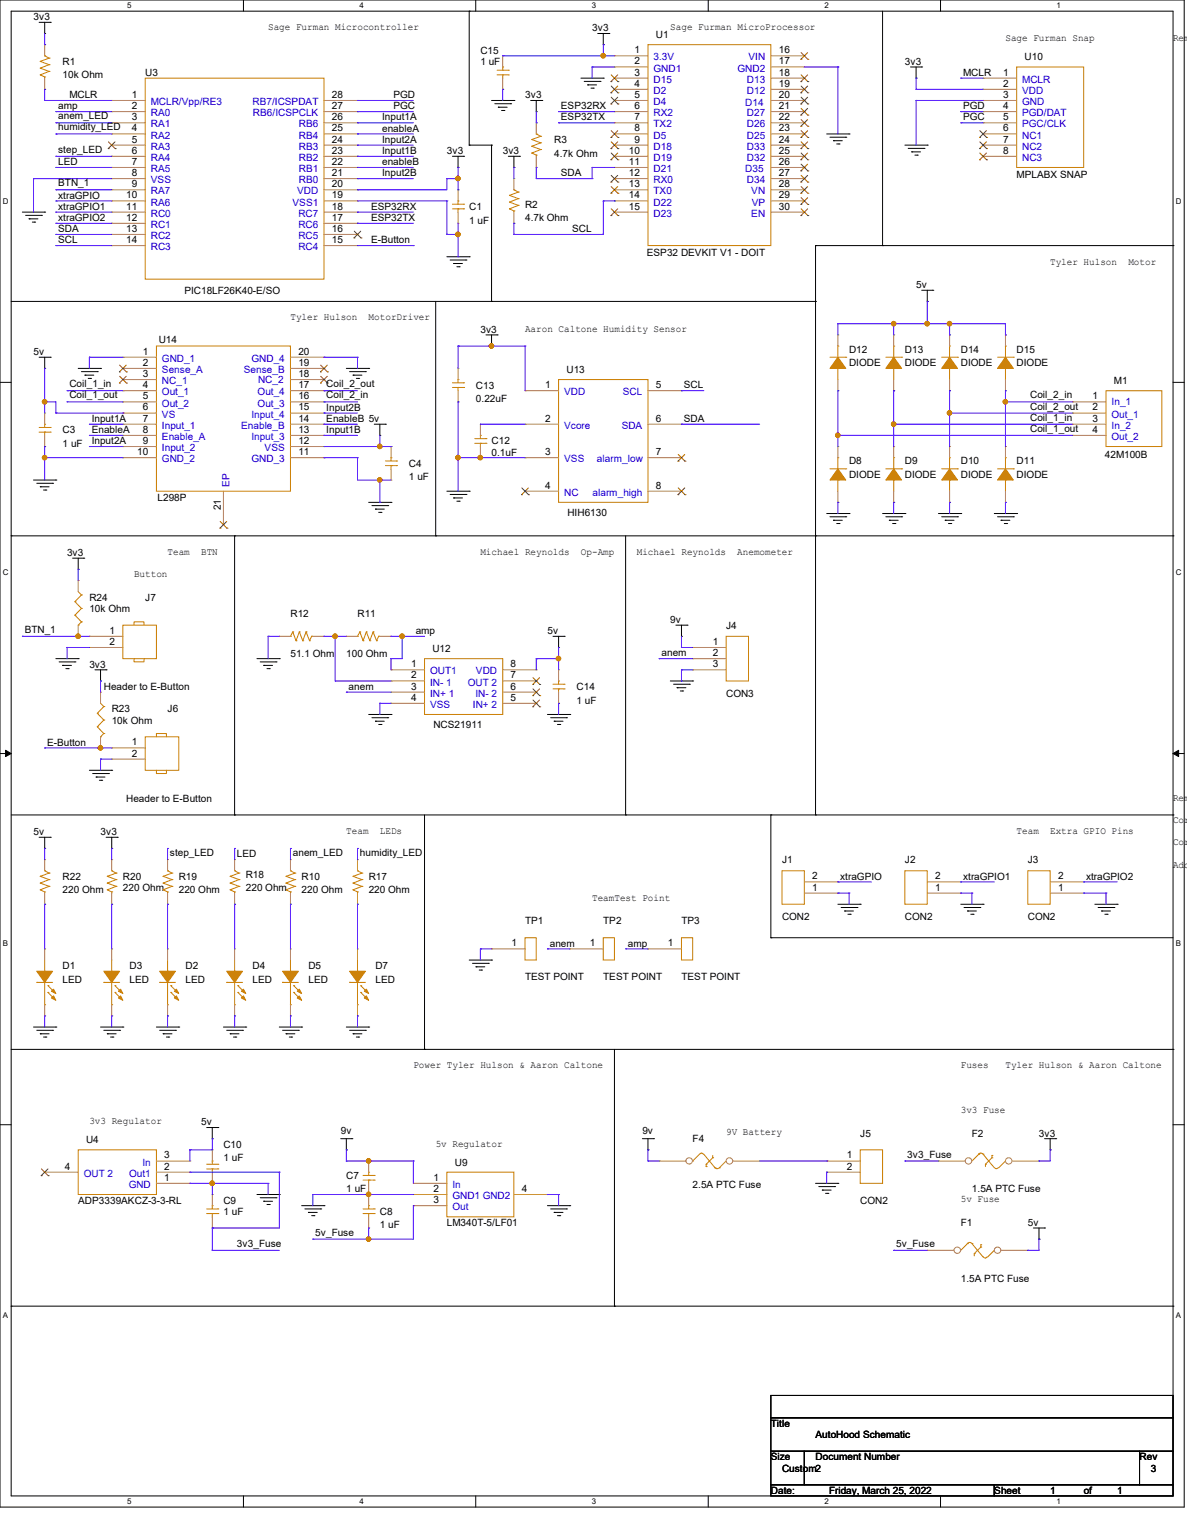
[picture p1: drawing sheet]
<svg xmlns="http://www.w3.org/2000/svg" width="216mm" height="279mm" viewBox="0 0 216 279" stroke-linecap="round" stroke-linejoin="round" font-family="sans-serif">
<defs><g id="words">
<g font-size="1.8">
<text x="6.1" y="3.7">3v3</text>
<text x="48.8" y="5.5">Sage Furman Microcontroller</text>
<text x="107.7" y="5.7">3v3</text>
<text x="121.9" y="5.5">Sage Furman MicroProcessor</text>
<text x="11.4" y="11.8">R1</text>
<text x="87.4" y="9.8">C15</text>
<text x="87.4" y="11.8">1 uF</text>
<text x="115.4" y="9.7">1</text>
<text x="115.4" y="11.7">2</text>
<text x="119.3" y="6.9">U1</text>
<text x="141.6" y="9.7">16</text>
<text x="141.6" y="11.7">17</text>
<text x="164.6" y="11.8">3v3</text>
<text x="182.9" y="7.5">Sage Furman Snap</text>
<text x="186.4" y="11">U10</text>
<text x="213.4" y="7.5">Remo</text>
<text x="11.4" y="14.3">10k Ohm</text>
<text x="12.6" y="17.9">MCLR</text>
<text x="24" y="17.8">1</text>
<text x="26.4" y="13.8">U3</text>
<text x="60.4" y="17.8">28</text>
<text x="71.5" y="17.9">PGD</text>
<text x="95.5" y="17.9">3v3</text>
<text x="115.4" y="13.8">3</text>
<text x="115.4" y="15.8">4</text>
<text x="115.4" y="17.8">5</text>
<text x="141.6" y="13.8">18</text>
<text x="141.6" y="15.8">19</text>
<text x="141.6" y="17.8">20</text>
<text x="175.2" y="13.8">MCLR</text>
<text x="182.5" y="13.8">1</text>
<text x="182.5" y="15.8">2</text>
<text x="182.5" y="17.8">3</text>
<text x="10.6" y="19.9">amp</text>
<text x="10.6" y="21.7">anem_LED</text>
<text x="10.6" y="23.7">humidity_LED</text>
<text x="24" y="19.9">2</text>
<text x="24" y="21.9">3</text>
<text x="24" y="23.9">4</text>
<text x="60.4" y="19.9">27</text>
<text x="60.4" y="21.9">26</text>
<text x="60.4" y="23.9">25</text>
<text x="69.5" y="21.9">Input1A</text>
<text x="69.5" y="24">enableA</text>
<text x="71.5" y="19.9">PGC</text>
<text x="102" y="19.9">ESP32RX</text>
<text x="102" y="21.9">ESP32TX</text>
<text x="115.4" y="19.9">6</text>
<text x="115.4" y="21.9">7</text>
<text x="115.4" y="23.9">8</text>
<text x="141.6" y="19.9">21</text>
<text x="141.6" y="21.9">22</text>
<text x="141.6" y="23.9">23</text>
<text x="175.2" y="21.9">PGC</text>
<text x="175.2" y="19.9">PGD</text>
<text x="182.5" y="19.9">4</text>
<text x="182.5" y="21.9">5</text>
<text x="182.5" y="23.9">6</text>
<text x="10.6" y="27.8">step_LED</text>
<text x="24" y="26">5</text>
<text x="24" y="28">6</text>
<text x="60.4" y="26">24</text>
<text x="60.4" y="28">23</text>
<text x="69.5" y="26">Input2A</text>
<text x="69.5" y="28">Input1B</text>
<text x="81.3" y="28.1">3v3</text>
<text x="91.4" y="28.1">3v3</text>
<text x="100.8" y="26">R3</text>
<text x="100.8" y="28.5">4.7k Ohm</text>
<text x="114.4" y="28">10</text>
<text x="115.4" y="26">9</text>
<text x="141.6" y="26">24</text>
<text x="141.6" y="28">25</text>
<text x="182.5" y="26">7</text>
<text x="182.5" y="28">8</text>
<text x="10.6" y="33.9">BTN_1</text>
<text x="10.6" y="30.1">LED</text>
<text x="24" y="32">8</text>
<text x="24" y="34.1">9</text>
<text x="24" y="30">7</text>
<text x="60.4" y="30">22</text>
<text x="60.4" y="32">21</text>
<text x="60.4" y="34.1">20</text>
<text x="69.5" y="30.1">enableB</text>
<text x="69.5" y="32.1">Input2B</text>
<text x="102" y="32.1">SDA</text>
<text x="114.4" y="30">11</text>
<text x="114.4" y="32">12</text>
<text x="114.4" y="34.1">13</text>
<text x="141.6" y="30">26</text>
<text x="141.6" y="32">27</text>
<text x="141.6" y="34.1">28</text>
<text x="184.9" y="32.3">MPLABX SNAP</text>
<text x="10.6" y="36.2">xtraGPIO</text>
<text x="10.6" y="38.2">xtraGPIO1</text>
<text x="10.6" y="40.2">xtraGPIO2</text>
<text x="22.9" y="36.1">10</text>
<text x="22.9" y="38.1">11</text>
<text x="22.9" y="40.2">12</text>
<text x="60.4" y="36.1">19</text>
<text x="60.4" y="38.1">18</text>
<text x="60.4" y="40.2">17</text>
<text x="67.5" y="40.2">ESP32TX</text>
<text x="67.5" y="38.2">ESP32RX</text>
<text x="85.3" y="38.2">C1</text>
<text x="85.3" y="40.7">1 uF</text>
<text x="95.5" y="37.8">R2</text>
<text x="95.5" y="40.3">4.7k Ohm</text>
<text x="114.4" y="36.1">14</text>
<text x="114.4" y="38.1">15</text>
<text x="141.6" y="36.1">29</text>
<text x="141.6" y="38.1">30</text>
<text x="10.6" y="42.2">SDA</text>
<text x="10.6" y="44.3">SCL</text>
<text x="22.9" y="42.2">13</text>
<text x="22.9" y="44.2">14</text>
<text x="60.4" y="42.2">16</text>
<text x="60.4" y="44.2">15</text>
<text x="67.5" y="44.3">E-Button</text>
<text x="104.1" y="42.2">SCL</text>
<text x="117.6" y="46.6">ESP32 DEVKIT V1 - DOIT</text>
<text x="33.5" y="53.5">PIC18LF26K40-E/SO</text>
<text x="166.6" y="52.5">5v</text>
<text x="191" y="48.2">Tyler Hulson</text>
<text x="205.2" y="48.2">Motor</text>
<text x="52.8" y="58.3">Tyler Hulson</text>
<text x="67.1" y="58.3">MotorDriver</text>
<text x="6.1" y="64.6">5v</text>
<text x="26" y="64.6">1</text>
<text x="28.9" y="62.4">U14</text>
<text x="54.3" y="64.6">20</text>
<text x="87.4" y="60.6">3v3</text>
<text x="95.5" y="60.4">Aaron Caltone Humidity Sensor</text>
<text x="154.4" y="64.2">D12</text>
<text x="164.6" y="64.2">D13</text>
<text x="174.8" y="64.2">D14</text>
<text x="184.9" y="64.2">D15</text>
<text x="12.6" y="70.5">Coil_1_in</text>
<text x="26" y="66.6">2</text>
<text x="26" y="68.6">3</text>
<text x="26" y="70.7">4</text>
<text x="54.3" y="70.7">17</text>
<text x="54.3" y="68.6">18</text>
<text x="54.3" y="66.6">19</text>
<text x="59.4" y="70.5">Coil_2_out</text>
<text x="86.6" y="70.7">C13</text>
<text x="99.1" y="70.7">1</text>
<text x="103" y="67.9">U13</text>
<text x="119.3" y="70.7">5</text>
<text x="124.4" y="70.7">SCL</text>
<text x="154.4" y="66.7">DIODE</text>
<text x="164.6" y="66.7">DIODE</text>
<text x="174.8" y="66.7">DIODE</text>
<text x="184.9" y="66.7">DIODE</text>
<text x="202.6" y="69.9">M1</text>
<text x="12.6" y="72.5">Coil_1_out</text>
<text x="16.7" y="76.8">Input1A</text>
<text x="26" y="72.7">5</text>
<text x="26" y="74.7">6</text>
<text x="26" y="76.7">7</text>
<text x="54.3" y="76.7">14</text>
<text x="54.3" y="74.7">15</text>
<text x="54.3" y="72.7">16</text>
<text x="59.4" y="72.5">Coil_2_in</text>
<text x="59.4" y="74.8">Input2B</text>
<text x="59.4" y="76.8">EnableB 5v</text>
<text x="86.6" y="73.2">0.22uF</text>
<text x="99.1" y="76.7">2</text>
<text x="119.3" y="76.7">6</text>
<text x="124.4" y="76.8">SDA</text>
<text x="187.4" y="74.5">Coil_2_out</text>
<text x="187.4" y="76.6">Coil_1_in</text>
<text x="187.4" y="72.5">Coil_2_in</text>
<text x="198.7" y="72.7">1</text>
<text x="198.7" y="74.7">2</text>
<text x="198.7" y="76.7">3</text>
<text x="11.4" y="78.9">C3</text>
<text x="11.4" y="81.3">1 uF</text>
<text x="16.7" y="78.8">EnableA</text>
<text x="16.7" y="80.9">Input2A</text>
<text x="25" y="82.8">10</text>
<text x="26" y="78.8">8</text>
<text x="26" y="80.8">9</text>
<text x="54.3" y="82.8">11</text>
<text x="54.3" y="80.8">12</text>
<text x="54.3" y="78.8">13</text>
<text x="59.4" y="78.8">Input1B</text>
<text x="89.4" y="80.9">C12</text>
<text x="89.4" y="82.9">0.1uF</text>
<text x="99.1" y="82.8">3</text>
<text x="119.3" y="82.8">7</text>
<text x="187.4" y="78.6">Coil_1_out</text>
<text x="198.7" y="78.8">4</text>
<text x="201" y="83.4">42M100B</text>
<text x="74.4" y="85">C4</text>
<text x="74.4" y="87.4">1 uF</text>
<text x="99.1" y="88.9">4</text>
<text x="119.3" y="88.9">8</text>
<text x="154.4" y="84.5">D8</text>
<text x="154.4" y="87">DIODE</text>
<text x="164.6" y="84.5">D9</text>
<text x="164.6" y="87">DIODE</text>
<text x="174.8" y="84.5">D10</text>
<text x="174.8" y="87">DIODE</text>
<text x="184.9" y="84.5">D11</text>
<text x="184.9" y="87">DIODE</text>
<text x="28.7" y="91.3">L298P</text>
<text x="40.2" y="92.9" transform="rotate(-90 40.2 92.9)">21</text>
<text x="103.2" y="93.9">HIH6130</text>
<text x="12.2" y="101.2">3v3</text>
<text x="30.5" y="101">Team</text>
<text x="36.6" y="101">BTN</text>
<text x="87.4" y="101">Michael Reynolds</text>
<text x="105.7" y="101">Op-Amp</text>
<text x="115.8" y="101">Michael Reynolds</text>
<text x="134.1" y="101">Anemometer</text>
<text x="24.4" y="105.1">Button</text>
<text x="16.3" y="109.3">R24</text>
<text x="16.3" y="111.4">10k Ohm</text>
<text x="26.4" y="109.3">J7</text>
<text x="52.8" y="112.4">R12</text>
<text x="65" y="112.4">R11</text>
<text x="121.9" y="113.4">9v</text>
<text x="4.5" y="115.2">BTN_1</text>
<text x="19.9" y="115.4">1</text>
<text x="19.9" y="117.4">2</text>
<text x="52.8" y="119.5">51.1 Ohm</text>
<text x="63" y="119.5">100 Ohm</text>
<text x="75.6" y="115.4">amp</text>
<text x="78.7" y="118.7">U12</text>
<text x="99.6" y="115.4">5v</text>
<text x="120.3" y="119.5">anem</text>
<text x="129.6" y="117.4">1</text>
<text x="129.6" y="119.4">2</text>
<text x="132.1" y="114.4">J4</text>
<text x="16.3" y="121.5">3v3</text>
<text x="18.9" y="125.6">Header to E-Button</text>
<text x="63.4" y="125.6">anem</text>
<text x="74.8" y="121.5">1</text>
<text x="74.8" y="123.5">2</text>
<text x="74.8" y="125.5">3</text>
<text x="92.9" y="125.5">6</text>
<text x="92.9" y="123.5">7</text>
<text x="92.9" y="121.5">8</text>
<text x="104.9" y="125.6">C14</text>
<text x="129.6" y="121.5">3</text>
<text x="20.3" y="129.7">R23</text>
<text x="20.3" y="131.7">10k Ohm</text>
<text x="30.5" y="129.7">J6</text>
<text x="74.8" y="127.5">4</text>
<text x="92.9" y="127.5">5</text>
<text x="104.9" y="128.1">1 uF</text>
<text x="132.1" y="126.8">CON3</text>
<text x="8.6" y="135.7">E-Button</text>
<text x="24" y="135.7">1</text>
<text x="24" y="137.7">2</text>
<text x="78.8" y="132.5">NCS21911</text>
<text x="22.9" y="145.9">Header to E-Button</text>
<text x="213.4" y="145.7">Remo</text>
<text x="213.4" y="149.8">Corr</text>
<text x="6.1" y="152">5v</text>
<text x="18.3" y="152">3v3</text>
<text x="30.9" y="155.8">step_LED</text>
<text x="53.3" y="155.8">anem_LED</text>
<text x="63" y="151.8">Team</text>
<text x="65.4" y="155.8">humidity_LED</text>
<text x="69.1" y="151.8">LEDs</text>
<text x="184.9" y="151.8">Team</text>
<text x="191" y="151.8">Extra GPIO Pins</text>
<text x="213.4" y="153.8">Corr</text>
<text x="11.4" y="160.1">R22</text>
<text x="22.4" y="160.1">R20</text>
<text x="32.5" y="160.1">R19</text>
<text x="43.1" y="156">LED</text>
<text x="44.7" y="159.7">R18</text>
<text x="54.9" y="160.1">R10</text>
<text x="67.1" y="160.1">R17</text>
<text x="142.2" y="157.1">J1</text>
<text x="147.7" y="160.1">2</text>
<text x="152.8" y="160.1">xtraGPIO</text>
<text x="164.6" y="157.1">J2</text>
<text x="170.1" y="160.1">2</text>
<text x="175.2" y="160.1">xtraGPIO1</text>
<text x="186.9" y="157.1">J3</text>
<text x="192.4" y="160.1">2</text>
<text x="197.5" y="160.1">xtraGPIO2</text>
<text x="213.4" y="157.9">Adde</text>
<text x="11.4" y="162.6">220 Ohm</text>
<text x="22.4" y="162.2">220 Ohm</text>
<text x="32.5" y="162.6">220 Ohm</text>
<text x="44.7" y="162.2">220 Ohm</text>
<text x="54.9" y="162.6">220 Ohm</text>
<text x="67.1" y="162.6">220 Ohm</text>
<text x="107.7" y="164">TeamTest Point</text>
<text x="142.2" y="167.5">CON2</text>
<text x="147.7" y="162.1">1</text>
<text x="164.6" y="167.5">CON2</text>
<text x="170.1" y="162.1">1</text>
<text x="186.9" y="167.5">CON2</text>
<text x="192.4" y="162.1">1</text>
<text x="93.1" y="172.3">1</text>
<text x="95.5" y="168.3">TP1</text>
<text x="100" y="172.3">anem</text>
<text x="107.3" y="172.3">1</text>
<text x="109.7" y="168.3">TP2</text>
<text x="114.2" y="172.3">amp</text>
<text x="121.5" y="172.3">1</text>
<text x="124" y="168.3">TP3</text>
<text x="11.4" y="176.4">D1</text>
<text x="11.4" y="178.9">LED</text>
<text x="23.6" y="176.4">D3</text>
<text x="23.6" y="178.9">LED</text>
<text x="33.7" y="176.4">D2</text>
<text x="33.7" y="178.9">LED</text>
<text x="45.9" y="176.4">D4</text>
<text x="45.9" y="178.9">LED</text>
<text x="56.1" y="176.4">D5</text>
<text x="56.1" y="178.9">LED</text>
<text x="68.3" y="176.4">D7</text>
<text x="68.3" y="178.9">LED</text>
<text x="95.5" y="178.4">TEST POINT</text>
<text x="109.7" y="178.4">TEST POINT</text>
<text x="124" y="178.4">TEST POINT</text>
<text x="75.2" y="194.5">Power Tyler Hulson &amp; Aaron Caltone</text>
<text x="174.8" y="194.5">Fuses</text>
<text x="182.9" y="194.5">Tyler Hulson &amp; Aaron Caltone</text>
<text x="174.8" y="202.6">3v3 Fuse</text>
<text x="15.7" y="208.1">U4</text>
<text x="16.3" y="204.6">3v3 Regulator</text>
<text x="36.6" y="204.8">5v</text>
<text x="40.6" y="208.9">C10</text>
<text x="62" y="206.5">9v</text>
<text x="79.2" y="208.7">5v Regulator</text>
<text x="116.8" y="206.5">9v</text>
<text x="126" y="207.9">F4</text>
<text x="132.1" y="206.7">9V Battery</text>
<text x="156.5" y="206.9">J5</text>
<text x="176.8" y="206.9">F2</text>
<text x="189" y="206.9">3v3</text>
<text x="11.8" y="212.9">4</text>
<text x="29.9" y="214.9">1</text>
<text x="29.9" y="212.9">2</text>
<text x="29.9" y="210.9">3</text>
<text x="40.6" y="211.4">1 uF</text>
<text x="63" y="214.6">C7</text>
<text x="78.8" y="214.9">1</text>
<text x="82.7" y="212.2">U9</text>
<text x="154" y="210.9">1</text>
<text x="154" y="212.9">2</text>
<text x="165" y="210.7">3v3_Fuse</text>
<text x="14.2" y="219.1">ADP3339AKCZ-3-3-RL</text>
<text x="40.6" y="219.1">C9</text>
<text x="40.6" y="221.1">1 uF</text>
<text x="63" y="217">1 uF</text>
<text x="69.1" y="221.1">C8</text>
<text x="78.8" y="217">2</text>
<text x="78.8" y="219">3</text>
<text x="94.9" y="217">4</text>
<text x="126" y="216.2">2.5A PTC Fuse</text>
<text x="156.5" y="219.1">CON2</text>
<text x="174.8" y="218.9">5v Fuse</text>
<text x="176.8" y="217">1.5A PTC Fuse</text>
<text x="43.1" y="226.9">3v3_Fuse</text>
<text x="57.3" y="224.9">5v_Fuse</text>
<text x="69.1" y="223.6">1 uF</text>
<text x="81.3" y="223.1">LM340T-5/LF01</text>
<text x="163" y="226.9">5v_Fuse</text>
<text x="174.8" y="223.1">F1</text>
<text x="186.9" y="223.1">5v</text>
<text x="174.8" y="233.3">1.5A PTC Fuse</text>
<text x="140.2" y="259.7">Title</text>
<text x="148.3" y="261.7">AutoHood Schematic</text>
<text x="140.2" y="265.8">Size</text>
<text x="142.2" y="267.8">Custom2</text>
<text x="148.3" y="265.8">Document Number</text>
<text x="207.3" y="265.8">Rev</text>
<text x="209.3" y="267.8">3</text>
<text x="140.2" y="271.9">Date:</text>
<text x="150.8" y="271.9">Friday, March 25, 2022</text>
<text x="180.8" y="271.9">Sheet</text>
<text x="191" y="271.9">1</text>
<text x="197.1" y="271.9">of</text>
<text x="203.2" y="271.9">1</text>
</g>
<g font-size="1.8" fill="#00c">
<text x="118.9" y="11">3.3V</text>
<text x="136.1" y="11">VIN</text>
<text x="118.9" y="13">GND1</text>
<text x="118.9" y="15.1">D15</text>
<text x="118.9" y="17.1">D2</text>
<text x="134.2" y="13">GND2</text>
<text x="135.8" y="15.1">D13</text>
<text x="135.8" y="17.1">D12</text>
<text x="185.9" y="15.1">MCLR</text>
<text x="185.9" y="17.1">VDD</text>
<text x="27.4" y="19.1">MCLR/Vpp/RE3</text>
<text x="27.4" y="21.2">RA0</text>
<text x="27.4" y="23.2">RA1</text>
<text x="45.9" y="19.1">RB7/ICSPDAT</text>
<text x="46" y="21.2">RB6/ICSPCLK</text>
<text x="54.4" y="23.2">RB6</text>
<text x="118.9" y="19.1">D4</text>
<text x="118.9" y="21.2">RX2</text>
<text x="118.9" y="23.2">TX2</text>
<text x="135.6" y="19.3">D14</text>
<text x="135.8" y="21.2">D27</text>
<text x="135.8" y="23.2">D26</text>
<text x="185.9" y="19.1">GND</text>
<text x="185.9" y="21.2">PGD/DAT</text>
<text x="185.9" y="23.2">PGC/CLK</text>
<text x="27.4" y="25.2">RA2</text>
<text x="27.4" y="27.3">RA3</text>
<text x="27.4" y="29.3">RA4</text>
<text x="54.4" y="25.2">RB4</text>
<text x="54.4" y="27.3">RB3</text>
<text x="54.4" y="29.3">RB2</text>
<text x="118.9" y="25.2">D5</text>
<text x="118.9" y="27.3">D18</text>
<text x="118.9" y="29.3">D19</text>
<text x="135.8" y="25.2">D25</text>
<text x="135.8" y="27.3">D33</text>
<text x="135.8" y="29.3">D32</text>
<text x="185.9" y="25.2">NC1</text>
<text x="185.9" y="27.3">NC2</text>
<text x="185.9" y="29.3">NC3</text>
<text x="27.4" y="33.4">VSS</text>
<text x="27.4" y="35.4">RA7</text>
<text x="27.4" y="31.3">RA5</text>
<text x="54.1" y="35.4">VDD</text>
<text x="54.4" y="31.3">RB1</text>
<text x="54.4" y="33.4">RB0</text>
<text x="118.9" y="31.3">D21</text>
<text x="118.9" y="33.4">RX0</text>
<text x="118.9" y="35.4">TX0</text>
<text x="135.6" y="31.3">D35</text>
<text x="135.8" y="33.4">D34</text>
<text x="136.7" y="35.4">VN</text>
<text x="27.4" y="37.4">RA6</text>
<text x="27.4" y="39.5">RC0</text>
<text x="27.4" y="41.5">RC1</text>
<text x="53.2" y="37.4">VSS1</text>
<text x="54.3" y="39.5">RC7</text>
<text x="54.3" y="41.5">RC6</text>
<text x="118.9" y="37.4">D22</text>
<text x="118.9" y="39.5">D23</text>
<text x="136.7" y="39.5">EN</text>
<text x="136.7" y="37.4">VP</text>
<text x="27.4" y="43.5">RC2</text>
<text x="27.4" y="45.6">RC3</text>
<text x="54.3" y="43.5">RC5</text>
<text x="54.3" y="45.6">RC4</text>
<text x="29.5" y="65.9">GND_1</text>
<text x="45.8" y="65.9">GND_4</text>
<text x="29.5" y="67.9">Sense_A</text>
<text x="29.5" y="69.9">NC_1</text>
<text x="29.5" y="72">Out_1</text>
<text x="44.4" y="67.9">Sense_B</text>
<text x="46.9" y="72">Out_4</text>
<text x="46.9" y="69.7">NC_2</text>
<text x="102.6" y="72">VDD</text>
<text x="113.3" y="72">SCL</text>
<text x="29.5" y="74">Out_2</text>
<text x="29.5" y="76">VS</text>
<text x="45.7" y="76">Input_4</text>
<text x="46.9" y="74">Out_3</text>
<text x="202.2" y="73.8">In_1</text>
<text x="202.2" y="76">Out_1</text>
<text x="29.5" y="78.1">Input_1</text>
<text x="29.5" y="80.1">Enable_A</text>
<text x="29.5" y="82.1">Input_2</text>
<text x="43.9" y="78.1">Enable_B</text>
<text x="45.7" y="80.1">Input_3</text>
<text x="48.1" y="82.1">VSS</text>
<text x="102.6" y="78.1">Vcore</text>
<text x="113.1" y="78.1">SDA</text>
<text x="202.2" y="78.1">In_2</text>
<text x="202.2" y="80.1">Out_2</text>
<text x="29.5" y="84.2">GND_2</text>
<text x="41.7" y="88.6" transform="rotate(-90 41.7 88.6)">EP</text>
<text x="45.8" y="84.2">GND_3</text>
<text x="102.6" y="84.2">VSS</text>
<text x="108.6" y="84.2">alarm_low</text>
<text x="102.6" y="90.3">NC</text>
<text x="107.8" y="90.3">alarm_high</text>
<text x="78.2" y="122.8">OUT1</text>
<text x="78.2" y="124.8">IN- 1</text>
<text x="85.1" y="124.8">OUT 2</text>
<text x="86.6" y="122.8">VDD</text>
<text x="78.2" y="126.8">IN+ 1</text>
<text x="78.2" y="128.9">VSS</text>
<text x="86" y="128.9">IN+ 2</text>
<text x="86.5" y="126.8">IN- 2</text>
<text x="15.2" y="214.2">OUT 2</text>
<text x="23.5" y="214.2">Out1</text>
<text x="25.9" y="212.2">In</text>
<text x="23.4" y="216.2">GND</text>
<text x="82.3" y="216.2">In</text>
<text x="82.3" y="218.3">GND1 GND2</text>
<text x="82.3" y="220.3">Out</text>
</g>
<g font-size="1.4">
<text x="23.2" y="1.5">5</text>
<text x="65.4" y="1.5">4</text>
<text x="107.7" y="1.5">3</text>
<text x="149.9" y="1.5">2</text>
<text x="192.2" y="1.5">1</text>
<text x=".5" y="37.1">D</text>
<text x="213.9" y="37.1">D</text>
<text x=".5" y="104.7">C</text>
<text x="213.9" y="104.7">C</text>
<text x=".5" y="172.3">B</text>
<text x="213.9" y="172.3">B</text>
<text x=".5" y="239.8">A</text>
<text x="213.9" y="239.8">A</text>
<text x="23.2" y="273.8">5</text>
<text x="65.4" y="273.8">4</text>
<text x="107.7" y="273.8">3</text>
<text x="149.9" y="273.8">2</text>
<text x="192.2" y="273.8">1</text>
</g>
</g></defs>
<path d="M0 0h215.4v274.3h-215.4zM2 2h211.4v270.3h-211.4z" fill="none" stroke="#000" stroke-width=".18"/>
<g fill="#fff">
<path d="M23.2 .2h.7v1.6h-.7z"/>
<path d="M23.2 272.5h.7v1.6h-.7z"/>
</g>
<path d="M44.3 0v2M44.3 272.3v2" fill="none" stroke="#000" stroke-width=".18"/>
<g fill="#fff">
<path d="M65.4 .2h.8v1.6h-.8z"/>
<path d="M65.4 272.5h.8v1.6h-.8z"/>
</g>
<path d="M86.5 0v2M86.5 272.3v2" fill="none" stroke="#000" stroke-width=".18"/>
<g fill="#fff">
<path d="M107.7 .2h.7v1.6h-.7z"/>
<path d="M107.7 272.5h.7v1.6h-.7z"/>
</g>
<path d="M128.8 0v2M128.8 272.3v2" fill="none" stroke="#000" stroke-width=".18"/>
<g fill="#fff">
<path d="M149.9 .2h.8v1.6h-.8z"/>
<path d="M149.9 272.5h.8v1.6h-.8z"/>
</g>
<path d="M171.1 0v2M171.1 272.3v2" fill="none" stroke="#000" stroke-width=".18"/>
<g fill="#fff">
<path d="M192.2 .2h.8v1.6h-.8z"/>
<path d="M192.2 272.5h.8v1.6h-.8z"/>
<path d="M.5 35.8h1v1.6h-1z"/>
<path d="M213.9 35.8h1v1.6h-1z"/>
<path d="M.5 103.4h1v1.6h-1z"/>
<path d="M213.9 103.4h1v1.6h-1z"/>
</g>
<path d="M0 69.6h2M213.4 69.6h2" fill="none" stroke="#000" stroke-width=".18"/>
<g fill="#fff">
<path d="M.5 170.9h.9v1.7h-.9z"/>
<path d="M213.9 170.9h.9v1.7h-.9z"/>
</g>
<path d="M0 137.2h2M213.4 137.2h2" fill="none" stroke="#000" stroke-width=".18"/>
<path d="M1 136.6l1 .6-1 .5zM213.4 137.2l1-.6v1.1z" fill="#000" stroke="#000" stroke-width=".18"/>
<g fill="#fff">
<path d="M.5 238.5h.9v1.6h-.9z"/>
<path d="M213.9 238.5h.9v1.6h-.9z"/>
</g>
<g fill="none" stroke="#000" stroke-width=".18">
<path d="M7.1 4.1h2M8.1 6.1h.1M8.1 4.1v2M9.1 4.1h.1M85.3 2h.1M85.3 2v24.4M89.4 18.3h4.1M90 18.9h2.9M90.6 19.5h.1M90.6 19.5h1.6M92.9 18.9h.1M93.5 18.3h.1"/>
<path d="M96.5 18.3h2.1M97.5 18.3v2M98.6 18.3h.1M105.7 14.2h4M106.3 14.8h2.8M106.9 15.5h.1M106.9 15.5h1.6M107.5 16h.4M107.9 16h.1M108.7 6.1h2M109.1 14.8h.1M109.7 14.2h.1"/>
<path d="M109.7 8.1h.1M109.7 6.1v2M110.7 6.1h.1M160.5 2v42.7M165.6 12.2h2M166.6 14.2h.1M166.6 12.2v2M167.6 12.2h.1M4.1 38.6h4M4.7 39.2h2.8M5.3 39.8h.1M5.3 39.8h1.6"/>
<path d="M7.5 39.2h.1M8.1 38.6h.1M82.3 28.4h2M83.3 30.5h.1M83.3 28.4v2.1M84.3 28.4h.1M85.3 26.4h.1M85.3 26.4h4.1M89.4 26.4h.1M89.4 26.4v28.5M91.2 20.1h.5M91.7 20.1h.1"/>
<path d="M92.5 28.4h2M93.5 30.5h.1M93.5 28.4v2.1M94.5 28.4h.1M97.5 20.3h.1M150.4 24.4h4M151 25h2.8M151.6 25.6h.1M151.6 25.6h1.6M152.2 26.2h.4M152.6 26.2h.1M153.8 25h.1"/>
<path d="M154.4 24.4h.1M164.6 26.4h4.1M165.2 27h2.9M165.8 27.6h.1M165.8 27.6h1.6M166.4 28.2h.4M166.8 28.2h.1M168.1 27h.1M168.7 26.4h.1M2 54.9h146.3M5.9 40.4h.4M6.3 40.4h.1"/>
<path d="M79.2 54.9v42.6M81.3 46.7h4M81.9 47.3h2.9M82.5 48h.1M82.5 48h1.6M83.1 48.6h.4M83.5 48.6h.1M84.8 47.3h.1M85.3 46.7h.1M89.4 54.9h.1M148.3 54.9h.1M148.3 44.7h.1"/>
<path d="M148.3 44.7v103.6M148.3 44.7h65.1M160.5 44.7h.1M167.6 52.8h2.1M168.7 54.9h.1M168.7 52.8v2.1M169.7 52.8h.1M213.4 44.7h.1M7.1 65h2M8.1 67.1h.1M8.1 65v2.1M9.1 65h.1"/>
<path d="M14.2 67.1h4.1M14.8 67.6h2.9M15.5 68.3h.1M15.5 68.3h1.6M16 68.9h.5M16.5 68.9h.1M17.7 67.6h.1M18.3 67.1h.1M63 67.1h4.1M63.6 67.6h2.9M64.2 68.3h.1M64.2 68.3h1.6"/>
<path d="M64.8 68.9h.4M65.2 68.9h.1M66.5 67.6h.1M67.1 67.1h.1M68.1 77.2h2M69.1 79.2h.1M69.1 77.2v2M70.1 77.2h.1M88.4 61h2M89.4 63h.1M89.4 61v2M90.4 61h.1"/>
<path d="M2 97.5h.1M2 97.5h211.4M6.1 87.4h4.1M6.7 88h2.9M7.3 88.6h.1M7.3 88.6h1.6M7.9 89.2h.4M8.3 89.2h.1M9.6 88h.1M10.2 87.4h.1M42.7 97.5h.1M42.7 97.5v50.8"/>
<path d="M67.1 91.4h4M67.6 92h2.9M68.3 92.7h.1M68.3 92.7h1.6M68.9 93.3h.4M69.3 93.3h.1M70.5 92h.1M71.1 91.4h.1M79.2 97.5h.1M81.3 89.4h4M81.9 90h2.9M82.5 90.6h.1"/>
<path d="M82.5 90.6h1.6M83.1 91.2h.4M83.5 91.2h.1M84.8 90h.1M85.3 89.4h.1M113.8 97.5v50.8M148.3 97.5h.1M150.4 93.5h4M151 94.1h2.8M151.6 94.7h.1M151.6 94.7h1.6M152.2 95.3h.4"/>
<path d="M152.6 95.3h.1M153.8 94.1h.1M154.4 93.5h.1M160.5 93.5h4.1M161.1 94.1h2.9M161.8 94.7h.1M161.8 94.7h1.6M162.3 95.3h.5M162.8 95.3h.1M164 94.1h.1M164.6 93.5h.1M170.7 93.5h4.1"/>
<path d="M171.3 94.1h2.9M171.9 94.7h.1M171.9 94.7h1.6M172.5 95.3h.4M172.9 95.3h.1M174.2 94.1h.1M174.8 93.5h.1M180.8 93.5h4.1M181.4 94.1h2.9M182.1 94.7h.1M182.1 94.7h1.6M182.7 95.3h.4"/>
<path d="M183.1 95.3h.1M184.3 94.1h.1M184.9 93.5h.1M213.4 97.5h.1M10.2 119.9h4M13.2 101.6h2M14.2 103.6h.1M14.2 119.9h.1M14.2 101.6v2M15.2 101.6h.1M46.7 119.9h4.1M50.8 119.9h.1"/>
<path d="M100.6 115.8h2M101.6 117.9h.1M101.6 115.8v2.1M102.6 115.8h.1M122.9 113.8h2.1M124 115.8h.1M124 113.8v2M125 113.8h.1M10.8 120.5h2.8M11.4 121.1h.1M11.4 121.1h1.6M12 121.7h.4"/>
<path d="M12.4 121.7h.1M13.6 120.5h.1M17.3 121.9h2M18.3 124h.1M18.3 121.9v2.1M19.3 121.9h.1M47.3 120.5h2.9M48 121.1h.1M48 121.1h1.6M48.6 121.7h.4M49 121.7h.1M50.2 120.5h.1"/>
<path d="M67.1 130h4M67.6 130.6h2.9M68.3 131.3h.1M68.3 131.3h1.6M68.9 131.9h.4M69.3 131.9h.1M70.5 130.6h.1M71.1 130h.1M99.6 130h4M100.2 130.6h2.8M100.8 131.3h.1M100.8 131.3h1.6"/>
<path d="M101.4 131.9h.4M101.8 131.9h.1M103 130.6h.1M103.6 130h.1M121.9 124h4.1M122.5 124.5h2.9M123.1 125.2h.1M123.1 125.2h1.7M123.7 125.8h.5M124.2 125.8h.1M125.4 124.5h.1M126 124h.1"/>
<path d="M2 148.3h211.4M7.1 152.4h2M8.1 154.4h.1M8.1 152.4v2M9.1 152.4h.1M16.3 140.2h4M16.8 140.8h2.9M17.5 141.4h.1M17.5 141.4h1.6M18.1 142h.4M18.5 142h.1M19.3 152.4h2"/>
<path d="M19.7 140.8h.1M20.3 154.4h.1M20.3 140.2h.1M20.3 152.4v2M21.3 152.4h.1M42.7 148.3h.1M77.2 148.3v42.7M113.8 148.3h.1M140.2 148.3h.1M140.2 148.3v22.4M148.3 148.3h.1M213.4 148.3h.1"/>
<path d="M85.3 174.8h4.1M85.9 175.3h2.9M86.6 176h.1M86.6 176h1.6M87.2 176.6h.4M87.6 176.6h.1M88.8 175.3h.1M89.4 174.8h.1M140.2 170.7h.1M140.2 170.7h73.2M152.4 164.6h4.1M153 165.2h2.9"/>
<path d="M153.6 165.8h.1M153.6 165.8h1.6M154.2 166.4h.4M154.6 166.4h.1M155.9 165.2h.1M156.5 164.6h.1M174.8 164.6h4M175.3 165.2h2.9M176 165.8h.1M176 165.8h1.6M176.6 166.4h.4M177 166.4h.1"/>
<path d="M178.2 165.2h.1M178.8 164.6h.1M199.1 164.6h4.1M199.7 165.2h2.9M200.4 165.8h.1M200.4 165.8h1.6M201 166.4h.4M201.4 166.4h.1M202.6 165.2h.1M203.2 164.6h.1M2 191h211.4M6.1 186.9h4.1"/>
<path d="M6.7 187.5h2.9M7.3 188.2h.1M7.3 188.2h1.6M7.9 188.8h.4M8.3 188.8h.1M9.6 187.5h.1M10.2 186.9h.1M18.3 186.9h4.1M18.9 187.5h2.9M19.5 188.2h.1M19.5 188.2h1.6M20.1 188.8h.4"/>
<path d="M20.5 188.8h.1M21.8 187.5h.1M22.4 186.9h.1M28.4 186.9h4.1M29 187.5h2.9M29.7 188.2h.1M29.7 188.2h1.6M30.3 188.8h.4M30.7 188.8h.1M31.9 187.5h.1M32.5 186.9h.1M40.6 186.9h4.1"/>
<path d="M41.2 187.5h2.9M41.9 188.2h.1M41.9 188.2h1.6M42.5 188.8h.4M42.9 188.8h.1M44.1 187.5h.1M44.7 186.9h.1M50.8 186.9h4.1M51.4 187.5h2.9M52 188.2h.1M52 188.2h1.6M52.6 188.8h.4"/>
<path d="M53 188.8h.1M54.3 187.5h.1M54.9 186.9h.1M63 186.9h4.1M63.6 187.5h2.9M64.2 188.2h.1M64.2 188.2h1.6M64.8 188.8h.4M65.2 188.8h.1M66.5 187.5h.1M67.1 186.9h.1M77.2 191h.1"/>
<path d="M111.8 191v46.7M213.4 191h.1M0 204.7h2M37.6 205.2h2M38.6 207.3h.1M38.6 205.2v2.1M39.6 205.2h.1M46.7 217.4h4.1M47.3 218h2.9M48 218.7h.1M48 218.7h1.6M48.6 219.2h.4"/>
<path d="M49 219.2h.1M50.2 218h.1M50.8 217.4h.1M54.9 219.5h4M58.9 219.5h.1M62 207.3h2M63 209.3h.1M63 207.3v2M64 207.3h.1M99.6 219.5h4M103.6 219.5h.1M116.8 207.3h2.1"/>
<path d="M117.9 209.3h.1M117.9 207.3v2M118.9 207.3h.1M148.3 215.4h4.1M148.9 216h2.9M149.6 216.6h.1M149.6 216.6h1.6M150.2 217.2h.4M150.6 217.2h.1M151.8 216h.1M152.4 215.4h.1M190 207.3h2"/>
<path d="M191 209.3h.1M191 207.3v2M192 207.3h.1M213.4 204.7h2M2 237.7h.1M2 237.7h211.4M55.5 220h2.8M56.1 220.7h.1M56.1 220.7h1.6M56.7 221.3h.4M57.1 221.3h.1M58.3 220h.1"/>
<path d="M100.2 220h2.8M100.8 220.7h.1M100.8 220.7h1.6M101.4 221.3h.4M101.8 221.3h.1M103 220h.1M111.8 237.7h.1M188 223.5h2M189 225.6h.1M189 223.5v2.1M190 223.5h.1M213.4 237.7h.1"/>
<path d="M140.2 254h73.2v4.1h-73.2zM140.2 258.1h73.2v6.1h-73.2zM140.2 264.2h6.1v6.1h-6.1zM140.2 270.3h40.6v2h-40.6zM146.3 264.2h61v6.1h-61zM180.8 270.3h32.6v2h-32.6zM207.3 264.2h6.1v6.1h-6.1z"/>
</g>
<g fill="none" stroke="#cc8006" stroke-width=".18">
<path d="M117.9 8.1h22.3v36.6h-22.3zM92.7 38h.1M92.7 36.8h.1M92.7 35.6h.1M92.7 38l.8 .4M92.7 36.8l1.6 .6M92.7 35.6l1.6 .6M93.5 34.5h.1M93.5 38.4h.1M93.5 34.5l.8 .5M93.5 38.4v.2M94.3 37.4h.1"/>
<path d="M94.3 36.2h.1M94.3 35h.1M94.3 37.4l-1.6 .6M94.3 36.2l-1.6 .6M94.3 35l-1.6 .6M96.7 27.9h.1M96.7 26.6h.1M96.7 25.4h.1M96.7 27.9l.8 .3M96.7 26.6l1.6 .6M96.7 25.4l1.6 .6M97.5 24.4h.1"/>
<path d="M97.5 28.2h.1M97.5 24.4l.8 .4M97.5 28.2v.2M98.3 27.2h.1M98.3 26h.1M98.3 24.8h.1M98.3 27.2l-1.6 .7M98.3 26l-1.6 .6M98.3 24.8l-1.6 .6M151 65h2.8M152.4 67.1h.1M152.4 63h.1"/>
<path d="M152.4 63v2M152.4 67.1v2M153.8 65h.1M161.1 65h2.9M162.6 67.1h.1M162.6 63h.1M162.6 63v2M162.6 67.1v2M164 65h.1M171.3 65h2.9M172.7 67.1h.1M172.7 63h.1"/>
<path d="M172.7 63v2M172.7 67.1v2M174.2 65h.1M181.4 65h2.9M182.9 67.1h.1M182.9 63h.1M182.9 63v2M182.9 67.1v2M184.3 65h.1M70.1 84.8h2M70.1 83.9h2M71.1 83.3h.1"/>
<path d="M71.1 84.8h.1M71.1 83.3v.6M71.1 84.8v.5M72.1 84.8h.1M72.1 83.9h.1M151 85.3h2.8M152.4 87.4h.1M152.4 83.3h.1M152.4 83.3v2M152.4 87.4v2M153.8 85.3h.1M171.3 85.3h2.9"/>
<path d="M172.7 87.4h.1M172.7 83.3h.1M172.7 83.3v2M172.7 87.4v2M174.2 85.3h.1M13.6 109.5h.1M13.6 112h.1M13.6 109.5l1.2 1.2M13.6 112l1.2 1.2M14.2 113.8h.1M14.2 107.7l.6 .6M14.8 108.3h.1"/>
<path d="M14.8 110.7h.1M14.8 113.2h.1M14.8 108.3l-1.2 1.2M14.8 110.7l-1.2 1.3M14.8 113.2l-.6 .6M65 115.8h.1M65.4 115h.1M65.4 115l.6 1.6M65.4 115l-.4 .8M66 116.6h.1M66.6 115h.1M66.6 115l.7 1.6"/>
<path d="M66.6 115l-.6 1.6M67.3 116.6h.1M67.9 115h.1M67.9 115l.6 1.6M67.9 115l-.6 1.6M68.5 116.6h.1M68.9 115.8h.1M68.9 115.8l-.4 .8M68.9 115.8h.2M77.2 119.9h14.2v10.1h-14.2zM19.5 159.5h.1M19.5 159.5l1.6 .6"/>
<path d="M20.3 158.5h.1M20.3 158.5l.8 .4M21.1 158.9h.1M21.1 158.9l-1.6 .6M52 159.5h.1M52 159.5l1.6 .6M52.8 158.5h.1M52.8 158.5l.8 .4M53.6 158.9h.1M53.6 158.9l-1.6 .6M19.5 162h.1M19.5 160.7h.1"/>
<path d="M19.5 162l.8 .3M19.5 160.7l1.6 .6M20.3 162.3h.1M20.3 162.3v.3M21.1 161.3h.1M21.1 160.1h.1M21.1 161.3l-1.6 .7M21.1 160.1l-1.6 .6M29 178.8h.1M29 178.8h2.9M30.5 176.8h.1M30.5 174.8v2"/>
<path d="M30.5 178.8v4.1M31.1 179.4h.1M31.1 179.4l1.2 1.2M41.2 178.8h.1M41.2 178.8h2.9M42.7 176.8h.1M42.7 174.8v2M42.7 178.8v4.1M43.3 179.4h.1M43.3 179.4l1.2 1.2M52 162h.1M52 160.7h.1"/>
<path d="M52 162l.8 .3M52 160.7l1.6 .6M52.8 162.3h.1M52.8 162.3v.3M53.6 161.3h.1M53.6 160.1h.1M53.6 161.3l-1.6 .7M53.6 160.1l-1.6 .6M30.5 182.9h.1M31.1 180.6h.1M31.1 180.6l1.2 1.3M42.7 182.9h.1"/>
<path d="M43.3 180.6h.1M43.3 180.6l1.2 1.3M38.6 219.5h.1M38.6 219.5v.5M67.1 219.5h.1M67.1 219.5v.5M126 211.3h.1M127.2 210.1l-1.2 1.2M127.2 210.1l.4-.2 .3 .2M128 210.1l2 2.5M128.4 211.9h.1M128.4 212.3h.1"/>
<path d="M128.4 211.9v.4M129.6 210.7h.1M129.6 210.3v.4M129.6 210.7l-1.2 1.2M130 212.6h.1M130.8 212.6l-.3 .1-.5-.1M130.9 212.6h.1M132.1 211.3l-1.2 1.3M37.6 220.9h2M37.6 220h2M38.6 220.9h.1M38.6 220.9v.6"/>
<path d="M39.6 220.9h.1M39.6 220h.1M66 220.9h2.1M66 220h2.1M67.1 220.9h.1M67.1 220.9v.6M68.1 220.9h.1M68.1 220h.1"/>
</g>
<g fill="none" stroke="#a84" stroke-width=".18">
<path d="M111.8 10.2h.1M111.8 12.2h.1M111.8 14.2h.1M111.8 16.3h.1M111.8 18.3h.1M111.8 10.2h6.1M111.8 12.2h6.1M111.8 14.2h6.1M111.8 16.3h6.1M111.8 18.3h6.1M140.2 10.2h6.1M140.2 12.2h6.1"/>
<path d="M140.2 14.2h6.1M140.2 16.3h6.1M140.2 18.3h6.1M146.3 10.2h.1M146.3 12.2h.1M146.3 14.2h.1M146.3 16.3h.1M146.3 18.3h.1M93.5 32.5h.1M93.5 32.5v2M93.5 38.6v2M97.5 22.4h.1"/>
<path d="M97.5 30.5h.1M97.5 22.4v2M97.5 28.4v2.1M111.8 20.3h.1M111.8 22.4h.1M111.8 24.4h.1M111.8 26.4h.1M111.8 28.4h.1M111.8 30.5h.1M111.8 32.5h.1M111.8 34.5h.1M111.8 36.6h.1"/>
<path d="M111.8 38.6h.1M111.8 20.3h6.1M111.8 22.4h6.1M111.8 24.4h6.1M111.8 26.4h6.1M111.8 28.4h6.1M111.8 30.5h6.1M111.8 32.5h6.1M111.8 34.5h6.1M111.8 36.6h6.1M111.8 38.6h6.1M140.2 20.3h6.1"/>
<path d="M140.2 22.4h6.1M140.2 24.4h6.1M140.2 26.4h6.1M140.2 28.4h6.1M140.2 30.5h6.1M140.2 32.5h6.1M140.2 34.5h6.1M140.2 36.6h6.1M140.2 38.6h6.1M146.3 20.3h.1M146.3 22.4h.1M146.3 24.4h.1"/>
<path d="M146.3 26.4h.1M146.3 28.4h.1M146.3 30.5h.1M146.3 32.5h.1M146.3 34.5h.1M146.3 36.6h.1M146.3 38.6h.1M93.5 40.6h.1M152.4 71.1h.1M152.4 61h.1M152.4 61v2M152.4 69.1v2"/>
<path d="M162.6 71.1h.1M162.6 61h.1M162.6 61v2M162.6 69.1v2M172.7 71.1h.1M172.7 61h.1M172.7 61v2M172.7 69.1v2M182.9 71.1h.1M182.9 61h.1M182.9 61v2M182.9 69.1v2"/>
<path d="M71.1 87.4h.1M71.1 81.3h.1M71.1 81.3v2M71.1 85.3v2.1M152.4 91.4h.1M152.4 81.3h.1M152.4 81.3v2M152.4 89.4v2M172.7 91.4h.1M172.7 81.3h.1M172.7 81.3v2M172.7 89.4v2"/>
<path d="M14.2 105.7h.1M14.2 115.8h.1M14.2 105.7v2M14.2 113.8v2M63 115.8h.1M63 115.8h2M69.1 115.8h2M71.1 115.8h.1M71.1 121.9h.1M71.1 124h.1M71.1 126h.1M71.1 128h.1"/>
<path d="M71.1 121.9h6.1M71.1 124h6.1M71.1 126h6.1M71.1 128h6.1M91.4 121.9h6.1M91.4 124h6.1M91.4 126h6.1M91.4 128h6.1M97.5 128h.1M97.5 126h.1M97.5 124h.1M97.5 121.9h.1"/>
<path d="M20.3 156.5h.1M20.3 156.5v2M52.8 156.5h.1M52.8 156.5v2M20.3 164.6h.1M20.3 162.6v2M30.5 172.7h.1M30.5 172.7v2.1M42.7 172.7h.1M42.7 172.7v2.1M52.8 164.6h.1M52.8 162.6v2"/>
<path d="M30.5 184.9h.1M30.5 182.9v2M42.7 184.9h.1M42.7 182.9v2M38.6 217.4h.1M38.6 217.4v2.1M67.1 217.4h.1M67.1 217.4v2.1M38.6 223.5h.1M38.6 221.5v2M67.1 223.5h.1M67.1 221.5v2"/>
</g>
<g fill="none" stroke="#804000" stroke-width=".18">
<path d="M111.1 14.9h.1M111.1 16.9h.1M111.1 18.9h.1M111.2 13.6l1.2 1.3M111.2 15.7l1.2 1.2M111.2 17.7l1.2 1.2M112.4 13.6l-1.3 1.3M112.4 15.7l-1.3 1.2M112.4 17.7l-1.3 1.2M112.4 14.9h.1M112.4 16.9h.1M112.4 18.9h.1"/>
<path d="M145.7 10.8h.1M145.7 14.9h.1M145.7 16.9h.1M145.7 18.9h.1M145.7 9.6l1.2 1.2M145.7 13.6l1.2 1.3M145.7 15.7l1.2 1.2M145.7 17.7l1.2 1.2M145.7 19.7l1.2 1.3M146.9 9.6l-1.2 1.2M146.9 13.6l-1.2 1.3M146.9 15.7l-1.2 1.2"/>
<path d="M146.9 17.7l-1.2 1.2M146.9 19.7l-1.2 1.3M146.9 10.8h.1M146.9 14.9h.1M146.9 16.9h.1M146.9 18.9h.1M111.1 25h.1M111.1 27.1h.1M111.1 29.1h.1M111.1 33.1h.1M111.1 35.2h.1M111.1 39.2h.1"/>
<path d="M111.2 23.8l1.2 1.2M111.2 25.8l1.2 1.3M111.2 27.9l1.2 1.2M111.2 31.9l1.2 1.2M111.2 34l1.2 1.2M111.2 38l1.2 1.2M112.4 23.8l-1.3 1.2M112.4 25.8l-1.3 1.3M112.4 27.9l-1.3 1.2M112.4 31.9l-1.3 1.2M112.4 34l-1.3 1.2M112.4 38l-1.3 1.2"/>
<path d="M112.4 25h.1M112.4 27.1h.1M112.4 29.1h.1M112.4 33.1h.1M112.4 35.2h.1M112.4 39.2h.1M145.7 21h.1M145.7 23h.1M145.7 25h.1M145.7 27.1h.1M145.7 29.1h.1M145.7 31.1h.1"/>
<path d="M145.7 33.1h.1M145.7 35.2h.1M145.7 37.2h.1M145.7 39.2h.1M145.7 21.8l1.2 1.2M145.7 23.8l1.2 1.2M145.7 25.8l1.2 1.3M145.7 27.9l1.2 1.2M145.7 29.9l1.2 1.2M145.7 31.9l1.2 1.2M145.7 34l1.2 1.2M145.7 36l1.2 1.2"/>
<path d="M145.7 38l1.2 1.2M146.9 21.8l-1.2 1.2M146.9 23.8l-1.2 1.2M146.9 25.8l-1.2 1.3M146.9 27.9l-1.2 1.2M146.9 29.9l-1.2 1.2M146.9 31.9l-1.2 1.2M146.9 34l-1.2 1.2M146.9 36l-1.2 1.2M146.9 38l-1.2 1.2M146.9 21h.1M146.9 23h.1"/>
<path d="M146.9 25h.1M146.9 27.1h.1M146.9 29.1h.1M146.9 31.1h.1M146.9 33.1h.1M146.9 35.2h.1M146.9 37.2h.1M146.9 39.2h.1M96.9 128.7h.1M96.9 126.6h.1M96.9 124.6h.1M96.9 127.4l1.3 1.3"/>
<path d="M96.9 125.4l1.3 1.2M96.9 123.4l1.3 1.2M98.1 127.4l-1.2 1.3M98.1 125.4l-1.2 1.2M98.1 123.4l-1.2 1.2M98.2 128.7h.1M98.2 126.6h.1M98.2 124.6h.1"/>
</g>
<g fill="#cc8006" stroke="#cc8006" stroke-width=".18">
<path d="M29 176.8h2.9l-1.4 2z" fill-rule="evenodd"/>
<path d="M32.1 181.3l.4 .8-.8-.4z" fill-rule="evenodd"/>
<path d="M32.1 180l.4 .8-.8-.4z" fill-rule="evenodd"/>
<path d="M182.9 65l1.4 2.1h-2.9z" fill-rule="evenodd"/>
<path d="M172.7 65l1.5 2.1h-2.9z" fill-rule="evenodd"/>
<path d="M152.4 85.3l1.4 2.1h-2.8z" fill-rule="evenodd"/>
<path d="M41.2 176.8h2.9l-1.4 2z" fill-rule="evenodd"/>
<path d="M44.3 181.3l.4 .8-.8-.4z" fill-rule="evenodd"/>
<path d="M44.3 180l.4 .8-.8-.4z" fill-rule="evenodd"/>
<path d="M162.6 65l1.4 2.1h-2.9z" fill-rule="evenodd"/>
<path d="M152.4 65l1.4 2.1h-2.8z" fill-rule="evenodd"/>
<path d="M172.7 85.3l1.5 2.1h-2.9z" fill-rule="evenodd"/>
</g>
<circle cx="132.7" cy="211.3" r=".58" fill="#fff" stroke="#a84" stroke-width=".18"/>
<path d="M133.3 211.3h4.9M138.2 211.3h.1" fill="none" stroke="#a84" stroke-width=".18"/>
<circle cx="125.4" cy="211.3" r=".58" fill="#fff" stroke="#a84" stroke-width=".18"/>
<path d="M8.1 172.7h.1M8.1 172.7v2.1M52.8 172.7h.1M52.8 172.7v2.1M8.1 184.9h.1M8.1 182.9v2M52.8 184.9h.1M52.8 182.9v2M119.9 211.3h.1M119.9 211.3h4.9" fill="none" stroke="#a84" stroke-width=".18"/>
<g fill="none" stroke="#cc8006" stroke-width=".18">
<path d="M6.7 178.8h.1M6.7 178.8h2.9M8.1 176.8h.1M8.1 174.8v2M8.1 178.8v4.1M8.7 179.4h.1M8.7 179.4l1.2 1.2M51.4 178.8h.1M51.4 178.8h2.9M52.8 176.8h.1M52.8 174.8v2M52.8 178.8v4.1"/>
<path d="M53.4 179.4h.1M53.4 179.4l1.3 1.2M8.1 182.9h.1M8.7 180.6h.1M8.7 180.6l1.2 1.3M52.8 182.9h.1M53.4 180.6h.1M53.4 180.6l1.3 1.3M178 210.1l.4-.2 .4 .2M178 210.1h.1M178 210.1l-1.2 1.2M178.8 210.1h.1"/>
<path d="M178.8 210.1l2 2.5M179.2 211.9h.1M179.2 211.9v.4M180.4 210.7h.1M180.4 210.3h.1M180.4 210.7l-1.2 1.2M180.4 210.3v.4M181.6 212.5l-.4 .2-.3-.2M182.9 211.3h.1M182.9 211.3l-1.2 1.3"/>
</g>
<g fill="#cc8006" stroke="#cc8006" stroke-width=".18">
<path d="M51.4 176.8h2.9l-1.5 2z" fill-rule="evenodd"/>
<path d="M54.4 181.3l.5 .8-.8-.4z" fill-rule="evenodd"/>
<path d="M54.4 180l.5 .8-.8-.4z" fill-rule="evenodd"/>
<path d="M6.7 176.8h2.9l-1.5 2z" fill-rule="evenodd"/>
<path d="M9.7 181.3l.5 .8-.8-.4z" fill-rule="evenodd"/>
<path d="M9.7 180l.5 .8-.8-.4z" fill-rule="evenodd"/>
</g>
<circle cx="176.2" cy="211.3" r=".58" fill="#fff" stroke="#a84" stroke-width=".18"/>
<path d="M170.7 211.3h.1M170.7 211.3h4.9" fill="none" stroke="#a84" stroke-width=".18"/>
<circle cx="183.5" cy="211.3" r=".58" fill="#fff" stroke="#a84" stroke-width=".18"/>
<g fill="none" stroke="#a84" stroke-width=".18">
<path d="M20.3 136.1h.1M20.3 138.2h.1M20.3 136.1h6.1M20.3 138.2h6.1M101.6 128h.1M101.6 121.9h.1M101.6 121.9v2.1M101.6 126v2M67.1 217.4h.1M67.1 211.3h.1M67.1 211.3v2.1M67.1 215.4v2"/>
<path d="M150.4 211.3h.1M150.4 213.4h.1M150.4 211.3h6.1M150.4 213.4h6.1M184.1 211.3h4.9M189 211.3h.1"/>
</g>
<g fill="none" stroke="#cc8006" stroke-width=".18">
<path d="M26.4 134.1h6.1v6.1h-6.1zM28.4 134.1v-.6h1.9v.6M100.6 125.4h2M100.6 124.5h2M101.6 124h.1M101.6 125.4h.1M101.6 124v.5M101.6 125.4v.6M102.6 125.4h.1M102.6 124.5h.1M28.4 140.2v.6h1.9v-.6M66 214.8h2.1"/>
<path d="M66 214h2.1M67.1 213.4h.1M67.1 214.8h.1M67.1 213.4v.6M67.1 214.8v.6M68.1 214.8h.1M68.1 214h.1M156.5 209.3h4v6.1h-4zM175.9 226.3l.5-.2 .4 .2M176 226.4h.1M176 226.4l-1.2 1.2M176.8 226.4h.1"/>
<path d="M176.8 226.4l2 2.4M177.2 228.2h.1M177.2 228.2v.4M178.4 227h.1M178.4 226.6h.1M178.4 227l-1.2 1.2M178.4 226.6v.4M179.5 228.8l-.3 .2-.3-.2M180.8 227.6h.1M180.8 227.6l-1.2 1.2"/>
</g>
<circle cx="174.1" cy="227.6" r=".58" fill="#fff" stroke="#a84" stroke-width=".18"/>
<path d="M168.7 227.6h.1M168.7 227.6h4.8" fill="none" stroke="#a84" stroke-width=".18"/>
<circle cx="181.4" cy="227.6" r=".58" fill="#fff" stroke="#a84" stroke-width=".18"/>
<g fill="none" stroke="#a84" stroke-width=".18">
<path d="M8.1 8.1h.1M8.1 16.3h.1M8.1 8.1v2.1M8.1 14.2v2.1M20.3 18.3h.1M20.3 18.3h6.1M58.9 18.3h6.1M65 18.3h.1M91.4 16.3h.1M91.4 10.2h.1M91.4 10.2v2M91.4 14.2v2.1"/>
<path d="M178.8 14.2h.1M178.8 16.3h.1M178.8 18.3h.1M178.8 18.3h6.1M178.8 14.2h6.1M178.8 16.3h6.1M20.3 32.5h.1M20.3 34.5h.1M20.3 36.6h.1M20.3 38.6h.1M20.3 20.3h.1M20.3 22.4h.1"/>
<path d="M20.3 24.4h.1M20.3 26.4h.1M20.3 28.4h.1M20.3 30.5h.1M20.3 20.3h6.1M20.3 22.4h6.1M20.3 24.4h6.1M20.3 26.4h6.1M20.3 28.4h6.1M20.3 30.5h6.1M20.3 32.5h6.1M20.3 34.5h6.1"/>
<path d="M20.3 36.6h6.1M20.3 38.6h6.1M58.9 20.3h6.1M58.9 22.4h6.1M58.9 24.4h6.1M58.9 26.4h6.1M58.9 28.4h6.1M58.9 30.5h6.1M58.9 32.5h6.1M58.9 34.5h6.1M58.9 36.6h6.1M58.9 38.6h6.1"/>
<path d="M65 20.3h.1M65 22.4h.1M65 24.4h.1M65 26.4h.1M65 28.4h.1M65 30.5h.1M65 32.5h.1M65 34.5h.1M65 36.6h.1M65 38.6h.1M83.3 34.5h.1M83.3 34.5v2.1"/>
<path d="M83.3 38.6v2M178.8 20.3h.1M178.8 22.4h.1M178.8 24.4h.1M178.8 26.4h.1M178.8 28.4h.1M178.8 20.3h6.1M178.8 22.4h6.1M178.8 24.4h6.1M178.8 26.4h6.1M178.8 28.4h6.1M20.3 40.6h.1"/>
<path d="M20.3 42.7h.1M20.3 44.7h.1M20.3 40.6h6.1M20.3 42.7h6.1M20.3 44.7h6.1M58.9 40.6h6.1M58.9 42.7h6.1M58.9 44.7h6.1M65 40.6h.1M65 42.7h.1M65 44.7h.1M83.3 40.6h.1"/>
<path d="M8.1 75.2h.1M8.1 75.2v2M8.1 79.2v2.1M22.4 65h.1M22.4 67.1h.1M22.4 69.1h.1M22.4 71.1h.1M22.4 73.2h.1M22.4 75.2h.1M22.4 77.2h.1M22.4 79.2h.1M22.4 71.1h6"/>
<path d="M22.4 77.2h6M22.4 65h6M22.4 67.1h6M22.4 69.1h6M22.4 73.2h6M22.4 75.2h6M22.4 79.2h6M52.8 71.1h6.1M52.8 77.2h6.1M52.8 65h6.1M52.8 67.1h6.1M52.8 69.1h6.1"/>
<path d="M52.8 73.2h6.1M52.8 75.2h6.1M52.8 79.2h6.1M58.9 79.2h.1M58.9 77.2h.1M58.9 75.2h.1M58.9 73.2h.1M58.9 71.1h.1M58.9 69.1h.1M58.9 67.1h.1M58.9 65h.1M83.3 73.2h.1"/>
<path d="M83.3 67.1h.1M83.3 67.1v2M83.3 71.1v2.1M87.4 77.2h.1M87.4 77.2v2M95.5 71.1h.1M95.5 77.2h.1M95.5 71.1h6.1M95.5 77.2h6.1M117.9 71.1h6.1M117.9 77.2h6.1M124 71.1h.1"/>
<path d="M124 77.2h.1M195.1 73.2h.1M195.1 75.2h.1M195.1 77.2h.1M195.1 79.2h.1M195.1 77.2h6.1M195.1 73.2h6.1M195.1 75.2h6.1M195.1 79.2h6.1M8.1 81.3h.1M22.4 81.3h.1M22.4 83.3h.1"/>
<path d="M22.4 83.3h6M22.4 81.3h6M40.6 95.5h.1M40.6 89.4v6.1M52.8 83.3h6.1M52.8 81.3h6.1M58.9 83.3h.1M58.9 81.3h.1M87.4 83.3h.1M87.4 81.3v2M95.5 83.3h.1M95.5 89.4h.1"/>
<path d="M95.5 83.3h6.1M95.5 89.4h6.1M117.9 83.3h6.1M117.9 89.4h6.1M124 83.3h.1M124 89.4h.1M162.6 91.4h.1M162.6 81.3h.1M162.6 81.3v2M162.6 89.4v2M182.9 91.4h.1M182.9 81.3h.1"/>
<path d="M182.9 81.3v2M182.9 89.4v2M16.3 115.8h.1M16.3 117.9h.1M16.3 117.9h6.1M16.3 115.8h6.1M50.8 115.8h.1M50.8 115.8h2M56.9 115.8h2M58.9 115.8h.1M126 117.9h.1M126 119.9h.1"/>
<path d="M126 117.9h6.1M126 119.9h6.1M18.3 126h.1M18.3 136.1h.1M18.3 126v2M18.3 134.1v2M126 121.9h.1M126 121.9h6.1M8.1 156.5h.1M8.1 156.5v2M30.5 156.5h.1M30.5 156.5v2"/>
<path d="M42.7 156.5h.1M42.7 156.5v2M65 156.5h.1M65 156.5v2M8.1 164.6h.1M8.1 162.6v2M20.3 172.7h.1M20.3 172.7v2.1M30.5 164.6h.1M30.5 162.6v2M42.7 164.6h.1M42.7 162.6v2"/>
<path d="M65 172.7h.1M65 164.6h.1M65 162.6v2M65 172.7v2.1M89.4 172.7h.1M89.4 172.7h6.1M103.6 172.7h.1M103.6 172.7h6.1M117.9 172.7h.1M117.9 172.7h6.1M146.3 162.6h6.1M146.3 160.5h6.1"/>
<path d="M152.4 162.6h.1M152.4 160.5h.1M168.7 162.6h6.1M168.7 160.5h6.1M174.8 162.6h.1M174.8 160.5h.1M191 162.6h6.1M191 160.5h6.1M197.1 162.6h.1M197.1 160.5h.1M20.3 184.9h.1M20.3 182.9v2"/>
<path d="M65 184.9h.1M65 182.9v2M8.1 213.4h.1M8.1 213.4h6.1M28.4 215.4h6.1M28.4 213.4h6.1M28.4 211.3h6.1M34.5 215.4h.1M34.5 213.4h.1M34.5 211.3h.1M38.6 215.4h.1M38.6 209.3h.1"/>
<path d="M38.6 209.3v2M38.6 213.4v2M75.2 215.4h.1M75.2 217.4h.1M75.2 219.5h.1M75.2 215.4h6.1M75.2 217.4h6.1M75.2 219.5h6.1M93.5 217.4h6.1M99.6 217.4h.1M182.1 227.6h4.8M186.9 227.6h.1"/>
</g>
<g fill="none" stroke="#cc8006" stroke-width=".18">
<path d="M7.3 13.6h.1M7.3 12.4h.1M7.3 11.2h.1M7.3 13.6l.8 .4M7.3 12.4l1.6 .6M7.3 11.2l1.6 .6M8.1 10.2h.1M8.1 14h.1M8.1 10.2l.8 .4M8.1 14v.2M8.9 13h.1M8.9 11.8h.1"/>
<path d="M8.9 10.6h.1M8.9 13l-1.6 .6M8.9 11.8l-1.6 .6M8.9 10.6l-1.6 .6M26.4 14.2h32.5v36.6h-32.5zM90.4 13.6h2.1M90.4 12.8h2.1M91.4 12.2h.1M91.4 13.6h.1M91.4 12.2v.6M91.4 13.6v.6M92.5 13.6h.1"/>
<path d="M92.5 12.8h.1M184.9 12.2h12.2v18.3h-12.2zM82.3 38h2M82.3 37.2h2M83.3 36.6h.1M83.3 38h.1M83.3 36.6v.6M83.3 38v.6M84.3 38h.1M84.3 37.2h.1M7.1 78.7h2M7.1 77.8h2"/>
<path d="M8.1 77.2h.1M8.1 78.7h.1M8.1 77.2v.6M8.1 78.7v.5M9.1 78.7h.1M9.1 77.8h.1M28.4 63h24.4v26.4h-24.4zM82.3 70.5h2M82.3 69.7h2M83.3 69.1h.1M83.3 70.5h.1M83.3 69.1v.6"/>
<path d="M83.3 70.5v.6M84.3 70.5h.1M84.3 69.7h.1M86.4 79.8h2M87.4 79.2h.1M87.4 79.2v.6M88.4 79.8h.1M101.6 69.1h16.3v22.3h-16.3zM201.2 71.1h10.1v10.2h-10.1zM86.4 80.7h2M87.4 80.7h.1M87.4 80.7v.6"/>
<path d="M88.4 80.7h.1M161.1 85.3h2.9M162.6 87.4h.1M162.6 83.3h.1M162.6 83.3v2M162.6 87.4v2M164 85.3h.1M181.4 85.3h2.9M182.9 87.4h.1M182.9 83.3h.1M182.9 83.3v2M182.9 87.4v2"/>
<path d="M184.3 85.3h.1M22.4 113.8h6v6.1h-6zM24.4 113.8v-.6h1.8v.6M24.4 119.9v.6h1.8v-.6M52.8 115.8h.1M53.3 115h.1M53.3 115l.5 1.6M53.3 115l-.5 .8M53.8 116.6h.1M54.4 115h.1M54.4 115l.7 1.6M54.4 115l-.6 1.6"/>
<path d="M55.1 116.6h.1M55.7 115h.1M55.7 115l.6 1.6M55.7 115l-.6 1.6M56.3 116.6h.1M56.7 115.8h.1M56.7 115.8l-.4 .8M56.7 115.8h.2M132.1 115.8h4v8.2h-4zM17.7 129.8h.1M17.7 132.3h.1M17.7 129.8l1.2 1.3"/>
<path d="M17.7 132.3l1.2 1.2M18.3 134.1h.1M18.3 128l.6 .6M18.9 128.6h.1M18.9 131.1h.1M18.9 133.5h.1M18.9 128.6l-1.2 1.2M18.9 131.1l-1.2 1.2M18.9 133.5l-.6 .6M7.3 159.5h.1M7.3 159.5l1.6 .6M8.1 158.5h.1"/>
<path d="M8.1 158.5l.8 .4M8.9 158.9h.1M8.9 158.9l-1.6 .6M29.7 159.5h.1M29.7 159.5l1.6 .6M30.5 158.5h.1M30.5 158.5l.8 .4M31.3 158.9h.1M31.3 158.9l-1.6 .6M41.9 159.5h.1M41.9 159.5l1.6 .6M42.7 158.5h.1"/>
<path d="M42.7 158.5l.8 .4M43.5 158.9h.1M43.5 158.9l-1.6 .6M64.2 159.5h.1M64.2 159.5l1.6 .6M65 158.5h.1M65 158.5l.8 .4M65.8 158.9h.1M65.8 158.9l-1.6 .6M142.2 158.5h4.1v6.1h-4.1zM164.6 158.5h4.1v6.1h-4.1zM186.9 158.5h4.1v6.1h-4.1z"/>
<path d="M7.3 162h.1M7.3 160.7h.1M7.3 162l.8 .3M7.3 160.7l1.6 .6M8.1 162.3h.1M8.1 162.3v.3M8.9 161.3h.1M8.9 160.1h.1M8.9 161.3l-1.6 .7M8.9 160.1l-1.6 .6M18.9 178.8h.1M18.9 178.8h2.9"/>
<path d="M20.3 176.8h.1M20.3 174.8v2M20.3 178.8v4.1M20.9 179.4h.1M20.9 179.4l1.2 1.2M29.7 162h.1M29.7 160.7h.1M29.7 162l.8 .3M29.7 160.7l1.6 .6M30.5 162.3h.1M30.5 162.3v.3M31.3 161.3h.1"/>
<path d="M31.3 160.1h.1M31.3 161.3l-1.6 .7M31.3 160.1l-1.6 .6M41.9 162h.1M41.9 160.7h.1M41.9 162l.8 .3M41.9 160.7l1.6 .6M42.7 162.3h.1M42.7 162.3v.3M43.5 161.3h.1M43.5 160.1h.1M43.5 161.3l-1.6 .7"/>
<path d="M43.5 160.1l-1.6 .6M63.6 178.8h.1M63.6 178.8h2.9M64.2 162h.1M64.2 160.7h.1M64.2 162l.8 .3M64.2 160.7l1.6 .6M65 176.8h.1M65 162.3h.1M65 162.3v.3M65 174.8v2M65 178.8v4.1"/>
<path d="M65.6 179.4h.1M65.6 179.4l1.2 1.2M65.8 161.3h.1M65.8 160.1h.1M65.8 161.3l-1.6 .7M65.8 160.1l-1.6 .6M95.5 170.7h2v4.1h-2zM109.7 170.7h2.1v4.1h-2.1zM124 170.7h2v4.1h-2zM20.3 182.9h.1M20.9 180.6h.1M20.9 180.6l1.2 1.3"/>
<path d="M65 182.9h.1M65.6 180.6h.1M65.6 180.6l1.2 1.3M14.2 209.3h14.2v8.1h-14.2zM37.6 212.8h2M37.6 211.9h2M38.6 211.3h.1M38.6 212.8h.1M38.6 211.3v.6M38.6 212.8v.6M39.6 212.8h.1M39.6 211.9h.1"/>
<path d="M81.3 213.4h12.2v8.1h-12.2z"/>
</g>
<g fill="none" stroke="#804000" stroke-width=".18">
<path d="M19.7 27.1h.1M19.7 25.8l1.3 1.3M20.9 25.8l-1.2 1.3M21 27.1h.1M178.2 25h.1M178.2 27.1h.1M178.2 29.1h.1M178.2 23.8l1.3 1.2M178.2 25.8l1.3 1.3M178.2 27.9l1.3 1.2M179.4 23.8l-1.2 1.2M179.4 25.8l-1.2 1.3"/>
<path d="M179.4 27.9l-1.2 1.2M179.5 25h.1M179.5 27.1h.1M179.5 29.1h.1M64.4 43.3h.1M64.4 42.1l1.3 1.2M65.6 42.1l-1.2 1.2M65.7 43.3h.1M21.7 67.7h.1M21.7 69.7h.1M21.8 66.5l1.2 1.2M21.8 68.5l1.2 1.2"/>
<path d="M22.9 66.5l-1.2 1.2M22.9 68.5l-1.2 1.2M23 67.7h.1M23 69.7h.1M58.3 69.7h.1M58.3 67.7h.1M58.3 68.5l1.3 1.2M58.3 66.5l1.3 1.2M59.5 68.5l-1.2 1.2M59.5 66.5l-1.2 1.2M59.6 69.7h.1M59.6 67.7h.1"/>
<path d="M40 96.1h.1M40 94.9l1.3 1.2M41.2 94.9l-1.2 1.2M41.3 96.1h.1M94.9 90h.1M94.9 88.8l1.2 1.2M96.1 88.8l-1.2 1.2M96.1 90h.1M123.3 83.9h.1M123.3 90h.1M123.4 82.7l1.2 1.2M123.4 88.8l1.2 1.2"/>
<path d="M124.5 82.7l-1.2 1.2M124.5 88.8l-1.2 1.2M124.6 83.9h.1M124.6 90h.1M7.5 214h.1M7.5 212.8l1.3 1.2M8.7 212.8l-1.2 1.2M8.8 214h.1"/>
</g>
<g fill="#cc8006" stroke="#cc8006" stroke-width=".18">
<path d="M18.9 176.8h2.9l-1.5 2z" fill-rule="evenodd"/>
<path d="M21.9 181.3l.5 .8-.9-.4z" fill-rule="evenodd"/>
<path d="M21.9 180l.5 .8-.9-.4z" fill-rule="evenodd"/>
<path d="M162.6 85.3l1.4 2.1h-2.9z" fill-rule="evenodd"/>
<path d="M63.6 176.8h2.9l-1.5 2z" fill-rule="evenodd"/>
<path d="M66.6 181.3l.5 .8-.8-.4z" fill-rule="evenodd"/>
<path d="M66.6 180l.5 .8-.8-.4z" fill-rule="evenodd"/>
<path d="M182.9 85.3l1.4 2.1h-2.9z" fill-rule="evenodd"/>
</g>
<g fill="none" stroke="#4200ff" stroke-width=".18">
<path d="M8.1 16.3h.1M8.1 18.3h.1M8.1 8.1h.1M8.1 18.3h12.2M8.1 6.1v2M8.1 16.3v2M65 18.3h.1M65 18.3h10.2M91.4 10.2h.1M91.4 16.3h.1M91.4 10.2h20.4M91.4 16.3v2"/>
<path d="M107.7 12.2h.1M107.7 12.2h4.1M107.7 12.2v2M109.7 10.2h.1M109.7 8.1h.1M109.7 8.1v2.1M146.3 12.2h6.1M152.4 12.2h.1M152.4 12.2v12.2M166.6 16.3h.1M166.6 14.2h.1M166.6 18.3h.1"/>
<path d="M166.6 18.3h12.2M166.6 16.3h12.2M166.6 14.2v2.1M166.6 18.3v8.1M174.8 14.2h.1M174.8 14.2h4M6.1 32.5h.1M6.1 32.5h14.2M6.1 32.5v6.1M10.2 20.3h.1M10.2 22.4h.1M10.2 24.4h.1"/>
<path d="M10.2 34.5h.1M10.2 36.6h.1M10.2 38.6h.1M10.2 28.4h.1M10.2 30.5h.1M10.2 20.3h10.1M10.2 22.4h10.1M10.2 24.4h10.1M10.2 34.5h10.1M10.2 36.6h10.1M10.2 38.6h10.1M10.2 28.4h10.1"/>
<path d="M10.2 30.5h10.1M65 20.3h.1M65 38.6h.1M65 34.5h.1M65 22.4h.1M65 24.4h.1M65 26.4h.1M65 28.4h.1M65 30.5h.1M65 32.5h.1M65 20.3h10.2M65 22.4h10.2"/>
<path d="M65 24.4h10.2M65 32.5h10.2M65 36.6h16.3M65 38.6h10.2M65 28.4h10.2M65 26.4h10.2M65 30.5h10.2M81.3 36.6h.1M81.3 32.5h.1M81.3 32.5h2M81.3 32.5v2h-16.3M81.3 36.6v6.1"/>
<path d="M83.3 30.5h.1M83.3 32.5h.1M83.3 34.5h.1M83.3 30.5v4M93.5 30.5h.1M93.5 30.5v2M97.5 32.5h.1M97.5 22.4h.1M97.5 30.5h.1M97.5 32.5h10.2M97.5 20.3v2.1M97.5 30.5v2"/>
<path d="M101.6 20.3h.1M101.6 22.4h.1M101.6 20.3h10.2M101.6 22.4h10.2M107.7 30.5h.1M107.7 32.5h.1M107.7 30.5v2M107.7 30.5h4.1M109.7 36.6h.1M109.7 36.6h2.1M109.7 36.6v6.1h-16.2M111.8 36.6h.1"/>
<path d="M174.8 22.4h.1M174.8 20.3h.1M174.8 20.3h4M174.8 22.4h4M10.2 40.6h.1M10.2 42.7h.1M10.2 44.7h.1M10.2 40.6h10.1M10.2 42.7h10.1M10.2 44.7h10.1M65 40.6h.1M65 40.6h10.2"/>
<path d="M65 44.7h10.2M75.2 44.7h.1M81.3 42.7h.1M81.3 42.7h2M83.3 42.7h.1M83.3 46.7h.1M83.3 40.6v6.1M93.5 42.7h.1M93.5 40.6h.1M93.5 40.6v2.1M152.4 58.9h.1M152.4 58.9v2.1"/>
<path d="M152.4 58.9h30.5v2.1M162.6 58.9h.1M162.6 58.9v2.1M168.7 54.9h.1M168.7 58.9h.1M168.7 54.9v4M172.7 58.9h.1M172.7 58.9v2.1M8.1 73.2h.1M8.1 67.1h.1M8.1 73.2h2.1v2M8.1 67.1v8.1"/>
<path d="M10.2 75.2h.1M10.2 75.2h12.2M12.2 71.1h.1M12.2 73.2h.1M12.2 71.1h10.2M12.2 73.2h10.2M16.3 65h.1M16.3 77.2h.1M16.3 79.2h.1M16.3 65h6.1M16.3 65v2.1M16.3 77.2h6.1"/>
<path d="M16.3 79.2h6.1M22.4 75.2h.1M58.9 71.1h.1M58.9 73.2h.1M58.9 75.2h.1M58.9 77.2h.1M58.9 79.2h.1M58.9 65h.1M58.9 65h6.1M58.9 71.1h6.1M58.9 73.2h6.1M58.9 77.2h6.1"/>
<path d="M58.9 79.2h6.1M58.9 75.2h6.1M65 65h.1M65 65v2.1M69.1 79.2v2.1M83.3 73.2h.1M83.3 63h.1M83.3 63v4.1M83.3 73.2v16.2M83.3 63h12.2M87.4 77.2h.1M87.4 77.2h8.1"/>
<path d="M89.4 63h.1M95.5 63h.1M95.5 63v8.1M124 71.1h.1M124 77.2h.1M124 71.1h4M124 77.2h14.2M152.4 79.2h.1M152.4 71.1h.1M152.4 79.2h42.7M152.4 71.1v10.2M162.6 77.2h.1"/>
<path d="M162.6 71.1h.1M162.6 77.2h32.5M162.6 71.1v10.2M172.7 75.2h.1M172.7 71.1h.1M172.7 61h.1M172.7 75.2h22.4M172.7 71.1v10.2M182.9 73.2h.1M182.9 71.1h.1M182.9 61h.1M182.9 73.2h12.2"/>
<path d="M182.9 71.1v10.2M8.1 83.3h.1M8.1 81.3h.1M8.1 81.3v6.1M8.1 83.3h14.3M16.3 81.3h.1M16.3 81.3h6.1M58.9 83.3h.1M58.9 81.3h12.2M58.9 83.3h6.1M65 83.3h.1M65 83.3v4.1h6.1"/>
<path d="M69.1 81.3h.1M69.1 87.4h.1M69.1 91.4h.1M69.1 87.4v4M71.1 81.3h.1M83.3 83.3h.1M83.3 83.3h12.2M87.4 83.3h.1M152.4 91.4h.1M152.4 91.4v2.1M162.6 91.4h.1M162.6 91.4v2.1"/>
<path d="M172.7 91.4h.1M172.7 91.4v2.1M182.9 91.4h.1M182.9 91.4v2.1M4.1 115.8h.1M4.1 115.8h12.2M12.2 117.9h.1M12.2 117.9h4.1M12.2 117.9v2M14.2 103.6h.1M14.2 115.8h.1M14.2 103.6v2.1"/>
<path d="M48.8 115.8h.1M48.8 115.8v4.1M48.8 115.8h2M58.9 115.8h.1M58.9 115.8h4.1M61 115.8h.1M61 115.8v8.2M71.1 119.9h.1M71.1 115.8h.1M71.1 115.8h6.1M71.1 119.9v2M73.2 115.8h.1"/>
<path d="M73.2 115.8v4.1h-2.1M97.5 119.9h.1M97.5 119.9h4.1M97.5 119.9v2M101.6 117.9h.1M101.6 119.9h.1M101.6 117.9v4M119.9 119.9h.1M119.9 119.9h6.1M124 117.9h.1M124 115.8v2.1M124 117.9h2"/>
<path d="M8.1 136.1h.1M8.1 136.1h12.2M18.3 138.2h.1M18.3 136.1h.1M18.3 124h.1M18.3 124v2M18.3 138.2v2M18.3 138.2h2M61 124h.1M61 124h10.1M63 126h.1M63 126h8.1"/>
<path d="M69.1 128h.1M69.1 128h2M69.1 128v2M101.6 128h.1M101.6 128v2M124 121.9h.1M124 124h.1M124 121.9h2M124 121.9v2.1M8.1 154.4h.1M8.1 154.4v2.1M20.3 154.4h.1"/>
<path d="M20.3 154.4v2.1M30.5 154.4h.1M30.5 154.4v2.1M42.7 154.4h.1M42.7 154.4v2.1M52.8 154.4h.1M52.8 154.4v2.1M65 154.4h.1M65 154.4v2.1M8.1 164.6h.1M8.1 164.6v8.1M20.3 164.6h.1"/>
<path d="M20.3 164.6v8.1M30.5 164.6h.1M30.5 164.6v8.1M42.7 164.6h.1M42.7 164.6v8.1M52.8 164.6h.1M52.8 164.6v8.1M65 164.6h.1M65 164.6v8.1M87.4 172.7h.1M87.4 172.7h2M87.4 172.7v2.1"/>
<path d="M99.6 172.7h.1M99.6 172.7h4M113.8 172.7h.1M113.8 172.7h4.1M152.4 162.6h.1M152.4 160.5h.1M152.4 162.6h2M152.4 160.5h6.1M154.4 162.6h.1M154.4 162.6v2M174.8 162.6h.1M174.8 160.5h.1"/>
<path d="M174.8 162.6h2M174.8 160.5h6M176.8 162.6h.1M176.8 162.6v2M197.1 162.6h.1M197.1 160.5h.1M197.1 162.6h4.1M197.1 160.5h6.1M201.2 162.6h.1M201.2 162.6v2M8.1 184.9h.1M8.1 184.9v2"/>
<path d="M20.3 184.9h.1M20.3 184.9v2M30.5 184.9h.1M30.5 184.9v2M42.7 184.9h.1M42.7 184.9v2M52.8 184.9h.1M52.8 184.9v2M65 184.9h.1M65 184.9v2M34.5 215.4h.1M34.5 213.4h.1"/>
<path d="M34.5 209.3h.1M34.5 215.4h14.3M34.5 213.4h16.3M34.5 209.3v2M38.6 207.3h.1M38.6 215.4h.1M38.6 207.3v2h-4.1M38.6 215.4v2M48.8 215.4h.1M48.8 215.4v2M50.8 213.4h.1M50.8 213.4v10.1h-12.2"/>
<path d="M56.9 217.4h.1M56.9 217.4h18.3M56.9 217.4v2.1M63 209.3h.1M63 211.3h.1M63 211.3h12.2M63 209.3v2M67.1 217.4h.1M67.1 211.3h.1M75.2 219.5h.1M75.2 211.3h.1M75.2 211.3v4.1"/>
<path d="M75.2 219.5v6.1h-18.3M99.6 217.4h.1M99.6 217.4h2M101.6 217.4h.1M101.6 217.4v2.1M117.9 209.3h.1M117.9 211.3h.1M117.9 211.3h2M117.9 209.3v2M138.2 211.3h12.2M150.4 213.4h.1M150.4 211.3h.1"/>
<path d="M150.4 213.4v2M164.6 211.3h.1M164.6 211.3h6.1M189 211.3h.1M191 209.3h.1M191 209.3v2h-2M38.6 223.5h.1M38.6 227.6h.1M38.6 223.5v4.1M38.6 227.6h12.2M56.9 225.6h.1M67.1 225.6h.1"/>
<path d="M67.1 223.5h.1M67.1 223.5v2.1M162.6 227.6h.1M162.6 227.6h6.1M186.9 227.6h.1M189 225.6h.1M189 225.6v2h-2.1"/>
</g>
<g fill="#f00" stroke="#f00" stroke-width=".18">
<circle cx="8.1" cy="73.1" r=".4"/>
<circle cx="8.1" cy="83.3" r=".4"/>
<circle cx="69.1" cy="87.4" r=".4"/>
<circle cx="67" cy="225.5" r=".4"/>
<circle cx="67" cy="217.4" r=".4"/>
<circle cx="89.4" cy="63" r=".4"/>
<circle cx="87.4" cy="83.3" r=".4"/>
<circle cx="83.3" cy="83.3" r=".4"/>
<circle cx="83.3" cy="42.7" r=".4"/>
<circle cx="109.7" cy="10.1" r=".4"/>
<circle cx="69.1" cy="81.3" r=".4"/>
<circle cx="101.6" cy="119.9" r=".4"/>
<circle cx="60.9" cy="115.8" r=".4"/>
<circle cx="67" cy="211.3" r=".4"/>
<circle cx="83.3" cy="32.5" r=".4"/>
<circle cx="73.1" cy="115.8" r=".4"/>
<circle cx="38.6" cy="215.4" r=".4"/>
<circle cx="172.7" cy="75.2" r=".4"/>
<circle cx="162.5" cy="77.2" r=".4"/>
<circle cx="152.4" cy="79.2" r=".4"/>
<circle cx="182.9" cy="73.1" r=".4"/>
<circle cx="18.3" cy="136.1" r=".4"/>
<circle cx="172.7" cy="58.9" r=".4"/>
<circle cx="162.5" cy="58.9" r=".4"/>
<circle cx="168.6" cy="58.9" r=".4"/>
<circle cx="14.2" cy="115.8" r=".4"/>
</g>
<use href="#words"/>
</svg>
